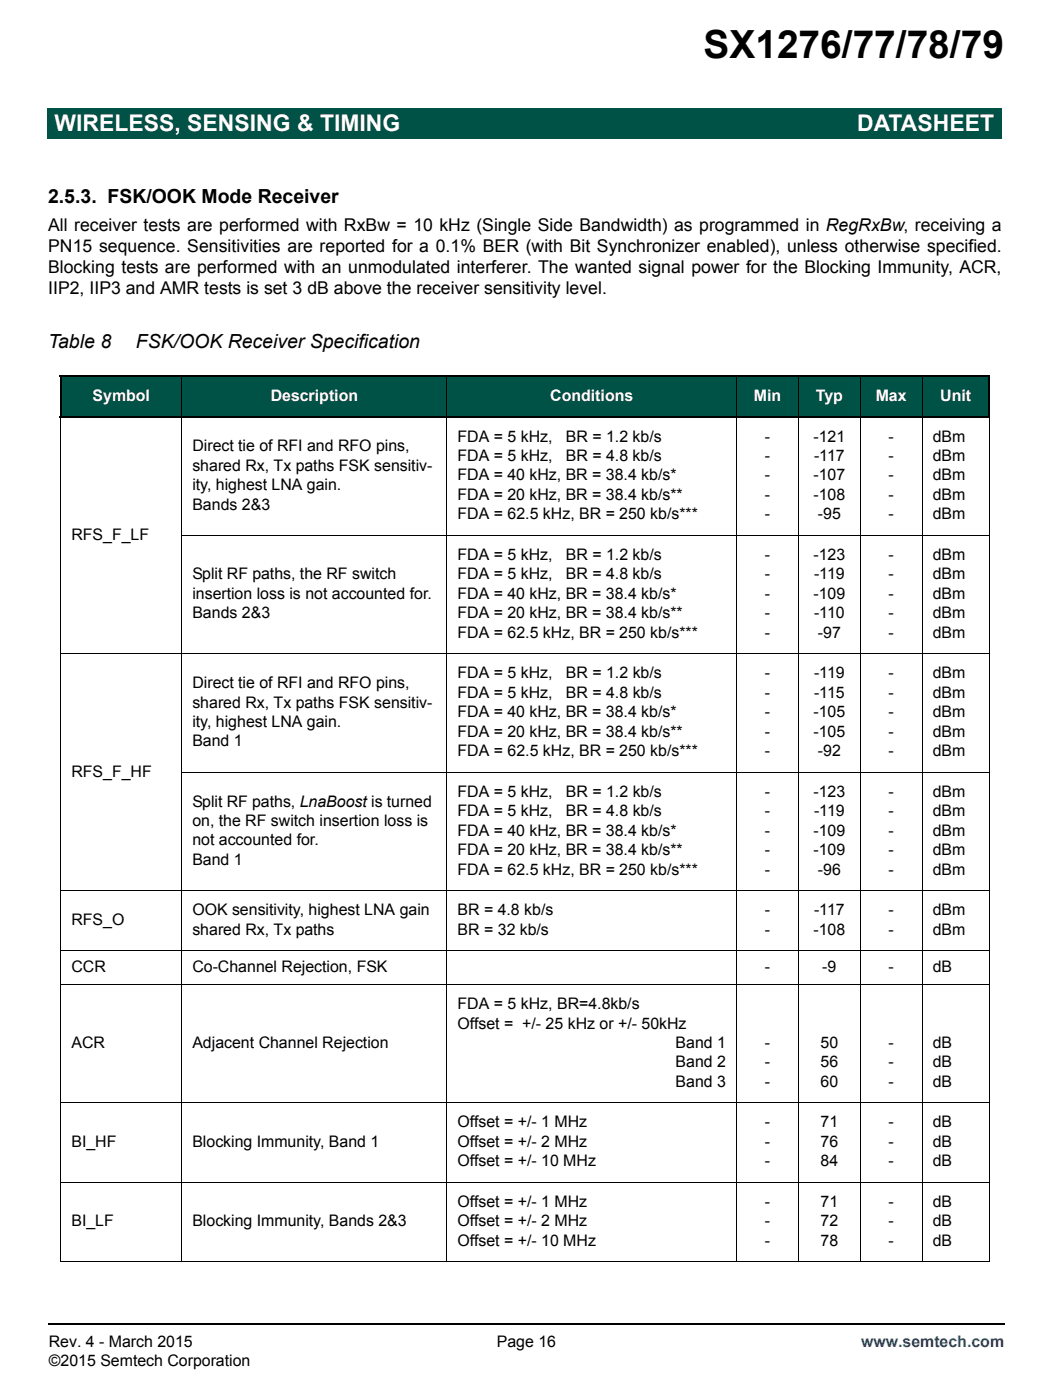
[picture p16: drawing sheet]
<svg xmlns="http://www.w3.org/2000/svg" width="210mm" height="279mm" viewBox="0 0 210 279" stroke-linecap="round" stroke-linejoin="round" font-family="sans-serif">
<defs><g id="words">
<text font-size="7.7" x="140.3" y="11.5">SX1276/77/78/79</text>
<g font-size="4.6" fill="#fff">
<text x="10.9" y="26.1">WIRELESS, SENSING &amp; TIMING</text>
<text x="170.9" y="26.1">DATASHEET</text>
</g>
<g font-size="3.9">
<text x="9.6" y="40.6">2.5.3. FSK/OOK Mode Receiver</text>
<text x="9.6" y="69.5">Table 8</text>
<text x="27.1" y="69.5">FSK/OOK Receiver Specification</text>
</g>
<g font-size="3.5">
<text x="9.6" y="46">All receiver tests are performed with RxBw = 10 kHz (Single Side Bandwidth) as programmed in RegRxBw, receiving a</text>
<text x="9.6" y="50.3">PN15 sequence. Sensitivities are reported for a 0.1% BER (with Bit Synchronizer enabled), unless otherwise specified.</text>
<text x="9.6" y="54.5">Blocking tests are performed with an unmodulated interferer. The wanted signal power for the Blocking Immunity, ACR,</text>
<text x="9.6" y="58.7">IIP2, IIP3 and AMR tests is set 3 dB above the receiver sensitivity level.</text>
</g>
<g font-size="3.2" fill="#fff">
<text x="18.5" y="80">Symbol</text>
<text x="54" y="80">Description</text>
<text x="109.7" y="80">Conditions</text>
<text x="150.3" y="80">Min</text>
<text x="162.7" y="80">Typ</text>
<text x="174.6" y="80">Max</text>
<text x="187.5" y="80">Unit</text>
</g>
<g font-size="3.2">
<text x="91.2" y="88.1">FDA = 5 kHz,</text>
<text x="112.9" y="88.1">BR = 1.2 kb/s</text>
<text x="152.5" y="88.1">-</text>
<text x="162.2" y="88.1">-121</text>
<text x="177.2" y="88.1">-</text>
<text x="186" y="88.1">dBm</text>
<text x="38.4" y="90.1">Direct tie of RFI and RFO pins,</text>
<text x="38.4" y="93.9">shared Rx, Tx paths FSK sensitiv-</text>
<text x="91.2" y="92">FDA = 5 kHz,</text>
<text x="91.2" y="95.9">FDA = 40 kHz, BR = 38.4 kb/s*</text>
<text x="112.9" y="92">BR = 4.8 kb/s</text>
<text x="152.5" y="92">-</text>
<text x="152.5" y="95.9">-</text>
<text x="162.2" y="95.9">-107</text>
<text x="162.3" y="92">-117</text>
<text x="177.2" y="92">-</text>
<text x="177.2" y="95.9">-</text>
<text x="186" y="92">dBm</text>
<text x="186" y="95.9">dBm</text>
<text x="38.4" y="97.8">ity, highest LNA gain.</text>
<text x="38.4" y="101.7">Bands 2&amp;3</text>
<text x="91.2" y="99.8">FDA = 20 kHz, BR = 38.4 kb/s**</text>
<text x="152.5" y="99.8">-</text>
<text x="162.2" y="99.8">-108</text>
<text x="177.2" y="99.8">-</text>
<text x="186" y="99.8">dBm</text>
<text x="14.2" y="107.7">RFS_F_LF</text>
<text x="91.2" y="103.6">FDA = 62.5 kHz, BR = 250 kb/s***</text>
<text x="152.5" y="103.6">-</text>
<text x="163.1" y="103.6">-95</text>
<text x="177.2" y="103.6">-</text>
<text x="186" y="103.6">dBm</text>
<text x="91.2" y="111.8">FDA = 5 kHz,</text>
<text x="112.9" y="111.8">BR = 1.2 kb/s</text>
<text x="152.5" y="111.8">-</text>
<text x="162.2" y="111.8">-123</text>
<text x="177.2" y="111.8">-</text>
<text x="186" y="111.8">dBm</text>
<text x="38.4" y="115.6">Split RF paths, the RF switch</text>
<text x="38.4" y="119.5">insertion loss is not accounted for.</text>
<text x="91.2" y="115.6">FDA = 5 kHz,</text>
<text x="91.2" y="119.5">FDA = 40 kHz, BR = 38.4 kb/s*</text>
<text x="112.9" y="115.6">BR = 4.8 kb/s</text>
<text x="152.5" y="115.6">-</text>
<text x="152.5" y="119.5">-</text>
<text x="162.2" y="119.5">-109</text>
<text x="162.3" y="115.6">-119</text>
<text x="177.2" y="115.6">-</text>
<text x="177.2" y="119.5">-</text>
<text x="186" y="115.6">dBm</text>
<text x="186" y="119.5">dBm</text>
<text x="38.4" y="123.4">Bands 2&amp;3</text>
<text x="91.2" y="123.4">FDA = 20 kHz, BR = 38.4 kb/s**</text>
<text x="152.5" y="123.4">-</text>
<text x="162.3" y="123.4">-110</text>
<text x="177.2" y="123.4">-</text>
<text x="186" y="123.4">dBm</text>
<text x="91.2" y="127.3">FDA = 62.5 kHz, BR = 250 kb/s***</text>
<text x="152.5" y="127.3">-</text>
<text x="163.1" y="127.3">-97</text>
<text x="177.2" y="127.3">-</text>
<text x="186" y="127.3">dBm</text>
<text x="38.4" y="137.3">Direct tie of RFI and RFO pins,</text>
<text x="91.2" y="135.4">FDA = 5 kHz,</text>
<text x="112.9" y="135.4">BR = 1.2 kb/s</text>
<text x="152.5" y="135.4">-</text>
<text x="162.3" y="135.4">-119</text>
<text x="177.2" y="135.4">-</text>
<text x="186" y="135.4">dBm</text>
<text x="38.4" y="141.2">shared Rx, Tx paths FSK sensitiv-</text>
<text x="91.2" y="139.3">FDA = 5 kHz,</text>
<text x="91.2" y="143.2">FDA = 40 kHz, BR = 38.4 kb/s*</text>
<text x="112.9" y="139.3">BR = 4.8 kb/s</text>
<text x="152.5" y="139.3">-</text>
<text x="152.5" y="143.2">-</text>
<text x="162.2" y="143.2">-105</text>
<text x="162.3" y="139.3">-115</text>
<text x="177.2" y="139.3">-</text>
<text x="177.2" y="143.2">-</text>
<text x="186" y="139.3">dBm</text>
<text x="186" y="143.2">dBm</text>
<text x="38.4" y="145.1">ity, highest LNA gain.</text>
<text x="38.4" y="149">Band 1</text>
<text x="91.2" y="147">FDA = 20 kHz, BR = 38.4 kb/s**</text>
<text x="152.5" y="147">-</text>
<text x="162.2" y="147">-105</text>
<text x="177.2" y="147">-</text>
<text x="186" y="147">dBm</text>
<text x="14.2" y="155">RFS_F_HF</text>
<text x="91.2" y="150.9">FDA = 62.5 kHz, BR = 250 kb/s***</text>
<text x="152.5" y="150.9">-</text>
<text x="163.1" y="150.9">-92</text>
<text x="177.2" y="150.9">-</text>
<text x="186" y="150.9">dBm</text>
<text x="38.4" y="161">Split RF paths, LnaBoost is turned</text>
<text x="91.2" y="159">FDA = 5 kHz,</text>
<text x="112.9" y="159">BR = 1.2 kb/s</text>
<text x="152.5" y="159">-</text>
<text x="162.2" y="159">-123</text>
<text x="177.2" y="159">-</text>
<text x="186" y="159">dBm</text>
<text x="38.4" y="164.9">on, the RF switch insertion loss is</text>
<text x="91.2" y="162.9">FDA = 5 kHz,</text>
<text x="91.2" y="166.8">FDA = 40 kHz, BR = 38.4 kb/s*</text>
<text x="112.9" y="162.9">BR = 4.8 kb/s</text>
<text x="152.5" y="162.9">-</text>
<text x="152.5" y="166.8">-</text>
<text x="162.2" y="166.8">-109</text>
<text x="162.3" y="162.9">-119</text>
<text x="177.2" y="162.9">-</text>
<text x="177.2" y="166.8">-</text>
<text x="186" y="162.9">dBm</text>
<text x="186" y="166.8">dBm</text>
<text x="38.4" y="168.7">not accounted for.</text>
<text x="38.4" y="172.6">Band 1</text>
<text x="91.2" y="170.7">FDA = 20 kHz, BR = 38.4 kb/s**</text>
<text x="152.5" y="170.7">-</text>
<text x="162.2" y="170.7">-109</text>
<text x="177.2" y="170.7">-</text>
<text x="186" y="170.7">dBm</text>
<text x="91.2" y="174.5">FDA = 62.5 kHz, BR = 250 kb/s***</text>
<text x="152.5" y="174.5">-</text>
<text x="163.1" y="174.5">-96</text>
<text x="177.2" y="174.5">-</text>
<text x="186" y="174.5">dBm</text>
<text x="14.2" y="184.6">RFS_O</text>
<text x="38.4" y="182.7">OOK sensitivity, highest LNA gain</text>
<text x="91.2" y="182.7">BR = 4.8 kb/s</text>
<text x="152.5" y="182.7">-</text>
<text x="162.3" y="182.7">-117</text>
<text x="177.2" y="182.7">-</text>
<text x="186" y="182.7">dBm</text>
<text x="38.4" y="186.5">shared Rx, Tx paths</text>
<text x="91.2" y="186.5">BR = 32 kb/s</text>
<text x="152.5" y="186.5">-</text>
<text x="162.2" y="186.5">-108</text>
<text x="177.2" y="186.5">-</text>
<text x="186" y="186.5">dBm</text>
<text x="14.2" y="194">CCR</text>
<text x="38.4" y="194">Co-Channel Rejection, FSK</text>
<text x="152.5" y="194">-</text>
<text x="164" y="194">-9</text>
<text x="177.2" y="194">-</text>
<text x="186" y="194">dB</text>
<text x="91.2" y="201.4">FDA = 5 kHz, BR=4.8kb/s</text>
<text x="14.2" y="209.1">ACR</text>
<text x="38.4" y="209.1">Adjacent Channel Rejection</text>
<text x="91.2" y="205.3">Offset = +/- 25 kHz or +/- 50kHz</text>
<text x="134.7" y="209.1">Band 1</text>
<text x="152.5" y="209.1">-</text>
<text x="163.6" y="209.1">50</text>
<text x="177.2" y="209.1">-</text>
<text x="186" y="209.1">dB</text>
<text x="134.7" y="213">Band 2</text>
<text x="152.5" y="213">-</text>
<text x="163.6" y="213">56</text>
<text x="177.2" y="213">-</text>
<text x="186" y="213">dB</text>
<text x="134.7" y="216.9">Band 3</text>
<text x="152.5" y="216.9">-</text>
<text x="163.6" y="216.9">60</text>
<text x="177.2" y="216.9">-</text>
<text x="186" y="216.9">dB</text>
<text x="91.2" y="225">Offset = +/- 1 MHz</text>
<text x="152.5" y="225">-</text>
<text x="163.6" y="225">71</text>
<text x="177.2" y="225">-</text>
<text x="186" y="225">dB</text>
<text x="14.2" y="228.9">BI_HF</text>
<text x="38.4" y="228.9">Blocking Immunity, Band 1</text>
<text x="91.2" y="228.9">Offset = +/- 2 MHz</text>
<text x="91.2" y="232.8">Offset = +/- 10 MHz</text>
<text x="152.5" y="228.9">-</text>
<text x="152.5" y="232.8">-</text>
<text x="163.6" y="228.9">76</text>
<text x="163.6" y="232.8">84</text>
<text x="177.2" y="228.9">-</text>
<text x="177.2" y="232.8">-</text>
<text x="186" y="228.9">dB</text>
<text x="186" y="232.8">dB</text>
<text x="14.2" y="244.8">BI_LF</text>
<text x="38.4" y="244.8">Blocking Immunity, Bands 2&amp;3</text>
<text x="91.2" y="240.9">Offset = +/- 1 MHz</text>
<text x="91.2" y="244.8">Offset = +/- 2 MHz</text>
<text x="152.5" y="240.9">-</text>
<text x="152.5" y="244.8">-</text>
<text x="163.6" y="240.9">71</text>
<text x="163.6" y="244.8">72</text>
<text x="177.2" y="240.9">-</text>
<text x="177.2" y="244.8">-</text>
<text x="186" y="240.9">dB</text>
<text x="186" y="244.8">dB</text>
<text x="91.2" y="248.7">Offset = +/- 10 MHz</text>
<text x="152.5" y="248.7">-</text>
<text x="163.6" y="248.7">78</text>
<text x="177.2" y="248.7">-</text>
<text x="186" y="248.7">dB</text>
<text x="9.7" y="268.8">Rev. 4 - March 2015</text>
<text x="99.1" y="268.8">Page 16</text>
<text x="9.7" y="272.7">©2015 Semtech Corporation</text>
</g>
<text font-size="3.2" fill="#00f" x="171.7" y="268.8">www.semtech.com</text>
</g></defs>
<path d="M9.6 264h.1v.4h-.1z" fill="#000"/>
<path d="M9.7 264.2h190.7" fill="none" stroke="#000" stroke-width=".36"/>
<g fill="#005247">
<path d="M9.5 21.7h102.4v6h-102.4z"/>
<path d="M111.9 21.7h87.8v6h-87.8z"/>
</g>
<path d="M9.5 5h63.3v14.4h-63.3z" fill="#fff"/>
<g fill="#005247">
<path d="M12.1 75.1h24.1v8.1h-24.1z"/>
<path d="M36.2 75.1h52.9v8.1h-52.9z"/>
<path d="M89.1 75.1h57.8v8.1h-57.8z"/>
<path d="M146.9 75.1h12.3v8.1h-12.3z"/>
<path d="M159.2 75.1h12.4v8.1h-12.4z"/>
<path d="M171.6 75.1h12.3v8.1h-12.3z"/>
<path d="M183.9 75.1h13.4v8.1h-13.4z"/>
</g>
<path d="M12 75.1h185.4M12.1 75.3v7.7M197.3 75.3v7.7M12 83.2h185.4" fill="none" stroke="#000" stroke-width=".36"/>
<g fill="none" stroke="#000" stroke-width=".2">
<path d="M36.2 74.9v177M89.1 74.9v177M146.9 74.9v177M159.2 74.9v177M171.6 74.9v177M183.9 74.9v177M12.1 83.4v168.3M197.3 83.4v168.3M36.2 106.8h161.1M12 130.5h185.3M36.2 154.1h161.1M12 177.7h185.3"/>
<path d="M12 189.7h185.3M12 196.4h185.3M12 220.1h185.3M12 236h185.3M12 251.8h185.3"/>
</g>
<use href="#words"/>
</svg>
